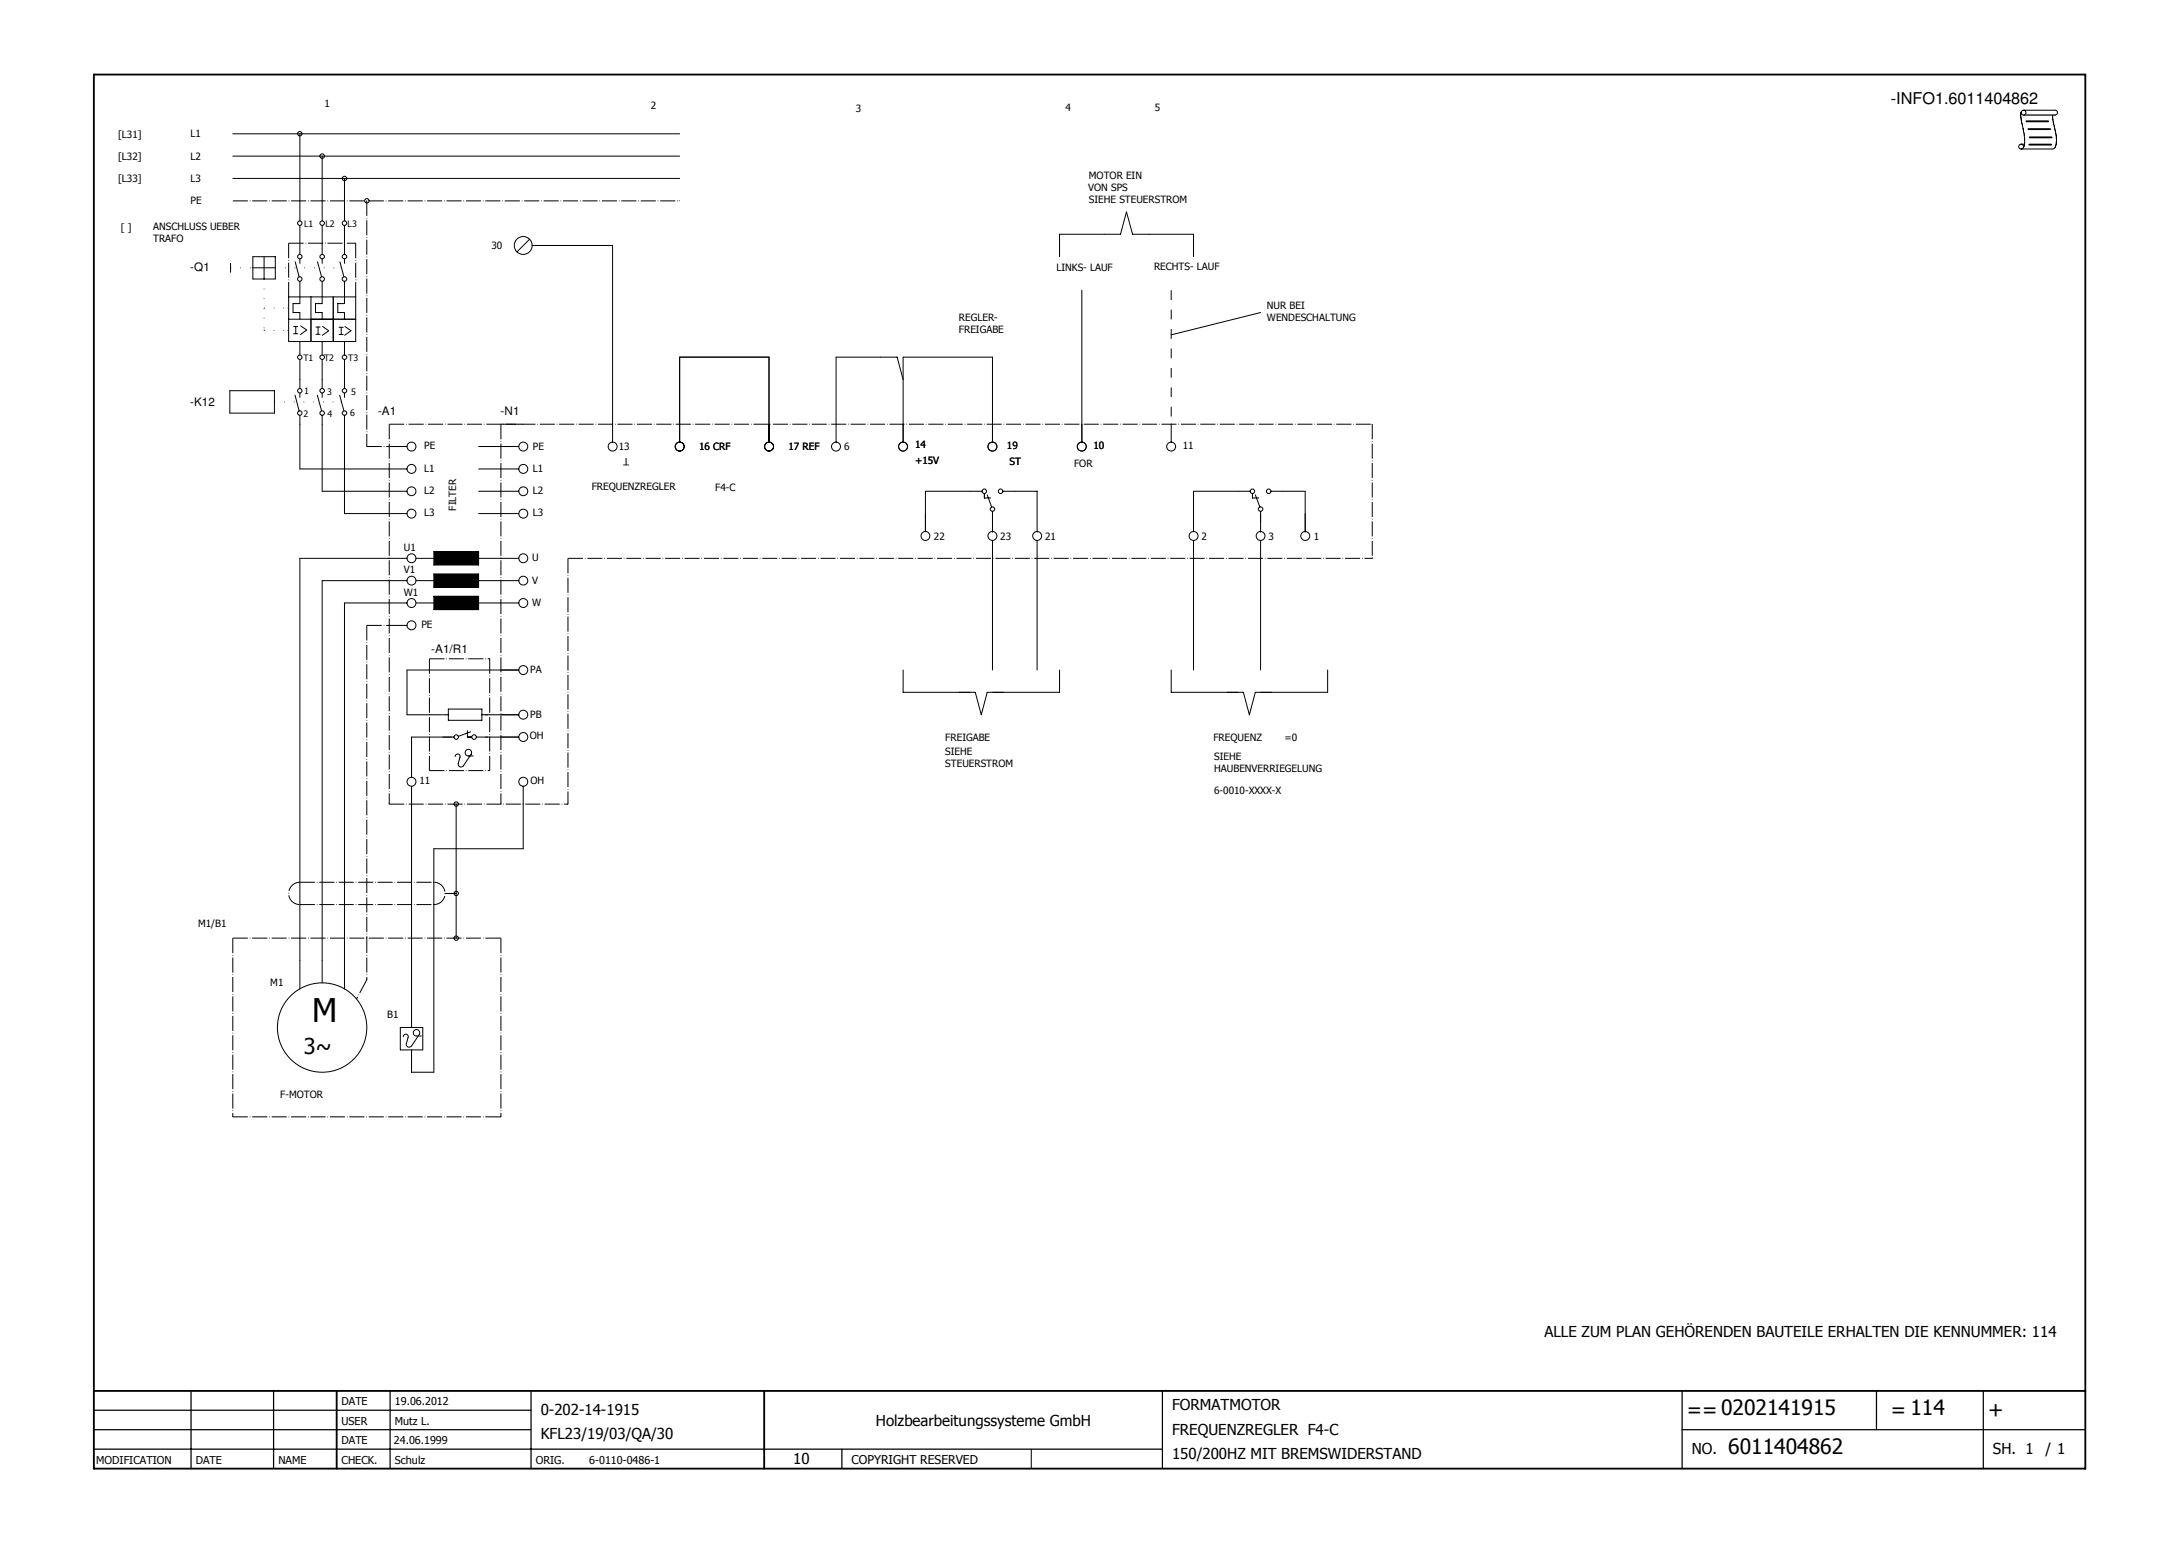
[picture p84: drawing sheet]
<svg xmlns="http://www.w3.org/2000/svg" width="297mm" height="211mm" viewBox="0 0 297 211" stroke-linecap="round" stroke-linejoin="round" font-family="sans-serif">
<defs><g id="words">
<text font-size="4.4" x="42.6" y="139.3">M</text>
<text font-size="3" x="41.4" y="143.7">3~</text>
<g font-size="2.9">
<text x="230" y="193.2">==0202141915</text>
<text x="257.8" y="193.2">= 114</text>
<text x="271" y="193.2">+</text>
<text x="235.6" y="198.2">6011404862</text>
</g>
<text font-size="2.2" x="257.8" y="14.2">-INFO1.6011404862</text>
<g font-size="2.1">
<text x="210.5" y="182.3">ALLE ZUM PLAN GEHÖRENDEN BAUTEILE ERHALTEN DIE KENNUMMER: 114</text>
<text x="73.7" y="192.9">0-202-14-1915</text>
<text x="73.7" y="196.2">KFL23/19/03/QA/30</text>
<text x="119.4" y="194.4">Holzbearbeitungssysteme GmbH</text>
<text x="159.8" y="192.2">FORMATMOTOR</text>
<text x="159.8" y="195.5">FREQUENZREGLER F4-C</text>
<text x="108.1" y="199.5">10</text>
<text x="159.8" y="198.9">150/200HZ MIT BREMSWIDERSTAND</text>
<text x="230.6" y="198.2">NO.</text>
<text x="271.7" y="198.2">SH. 1</text>
<text x="278.8" y="198.2">/ 1</text>
</g>
<text font-size="1.7" x="116.1" y="199.5">COPYRIGHT RESERVED</text>
<g font-size="1.6">
<text x="25.9" y="36.9">-Q1</text>
<text x="25.9" y="55.3">-K12</text>
<text x="51.5" y="56.6">-A1</text>
<text x="68.2" y="56.6">-N1</text>
<text x="58.8" y="89">-A1/R1</text>
</g>
<g font-size="1.5">
<text x="46.6" y="191.6">DATE</text>
<text x="53.8" y="191.6">19.06.2012</text>
<text x="46.6" y="194.2">USER</text>
<text x="46.6" y="196.9">DATE</text>
<text x="53.7" y="196.9">24.06.1999</text>
<text x="53.8" y="194.2">Mutz L.</text>
<text x="13.1" y="199.5">MODIFICATION</text>
<text x="26.7" y="199.5">DATE</text>
<text x="38" y="199.5">NAME</text>
<text x="46.6" y="199.5">CHECK.</text>
<text x="53.8" y="199.5">Schulz</text>
<text x="73" y="199.5">ORIG.</text>
<text x="80.3" y="199.5">6-0110-0486-1</text>
</g>
<g font-size="1.4">
<text x="44.2" y="14.6">1</text>
<text x="88.7" y="14.9">2</text>
<text x="116.7" y="15.3">3</text>
<text x="145.2" y="15.1">4</text>
<text x="157.4" y="15.1">5</text>
<text x="16.1" y="18.8">[L31]</text>
<text x="16.1" y="21.8">[L32]</text>
<text x="26" y="18.7">L1</text>
<text x="26" y="21.7">L2</text>
<text x="16.1" y="24.8">[L33]</text>
<text x="26" y="24.8">L3</text>
<text x="26" y="27.8">PE</text>
<text x="148.3" y="26">VON SPS</text>
<text x="148.4" y="24.3">MOTOR EIN</text>
<text x="148.4" y="27.6">SIEHE STEUERSTROM</text>
<text x="16.5" y="31.5">[ ]</text>
<text x="20.9" y="31.4">ANSCHLUSS UEBER</text>
<text x="20.9" y="33">TRAFO</text>
<text x="67" y="33.9">30</text>
<text x="144" y="36.9">LINKS- LAUF</text>
<text x="157.3" y="36.8">RECHTS- LAUF</text>
<text x="130.7" y="43.7">REGLER-</text>
<text x="130.7" y="45.4">FREIGABE</text>
<text x="172.7" y="42.1">NUR BEI</text>
<text x="172.7" y="43.7">WENDESCHALTUNG</text>
<text x="57.8" y="64.3">L1</text>
<text x="57.8" y="61.3">PE</text>
<text x="72.6" y="61.3">PE</text>
<text x="72.6" y="64.3">L1</text>
<text x="84.4" y="61.4">13</text>
<text x="85.8" y="62.5" transform="rotate(-180 85.8 62.5)">T</text>
<text x="95.3" y="61.4">16 CRF</text>
<text x="107.5" y="61.4">17 REF</text>
<text x="115.1" y="61.3">6</text>
<text x="124.7" y="61.1">14</text>
<text x="124.7" y="63.3">+15V</text>
<text x="137.3" y="61.2">19</text>
<text x="137.6" y="63.4">ST</text>
<text x="146.4" y="63.6">FOR</text>
<text x="149" y="61.2">10</text>
<text x="161.2" y="61.2">11</text>
<text x="57.8" y="67.3">L2</text>
<text x="57.8" y="70.4">L3</text>
<text x="62.2" y="69.6" transform="rotate(-90 62.2 69.6)">FILTER</text>
<text x="72.6" y="67.4">L2</text>
<text x="72.6" y="70.4">L3</text>
<text x="80.7" y="66.9">FREQUENZREGLER</text>
<text x="97.5" y="66.9">F4-C</text>
<text x="55.1" y="75.1">U1</text>
<text x="72.5" y="76.5">U</text>
<text x="127.3" y="73.7">22</text>
<text x="136.4" y="73.6">23</text>
<text x="142.5" y="73.6">21</text>
<text x="163.8" y="73.6">2</text>
<text x="172.9" y="73.6">3</text>
<text x="179.1" y="73.7">1</text>
<text x="55.1" y="78.2">V1</text>
<text x="55.1" y="81.2">W1</text>
<text x="72.5" y="79.6">V</text>
<text x="72.5" y="82.6">W</text>
<text x="57.4" y="85.7">PE</text>
<text x="72.3" y="91.8">PA</text>
<text x="72.2" y="100.8">OH</text>
<text x="72.3" y="97.9">PB</text>
<text x="128.9" y="101">FREIGABE</text>
<text x="165.4" y="101">FREQUENZ</text>
<text x="175.1" y="101">=0</text>
<text x="57.2" y="106.9">11</text>
<text x="72.3" y="106.8">OH</text>
<text x="128.9" y="102.9">SIEHE</text>
<text x="128.9" y="104.6">STEUERSTROM</text>
<text x="165.5" y="103.7">SIEHE</text>
<text x="165.5" y="105.3">HAUBENVERRIEGELUNG</text>
<text x="165.5" y="108.3">6-0010-XXXX-X</text>
<text x="27" y="126.3">M1/B1</text>
<text x="36.8" y="134.4">M1</text>
<text x="52.8" y="138.8">B1</text>
<text x="38.2" y="149.6">F-MOTOR</text>
</g>
<g font-size="1.2">
<text x="41.5" y="30.9">L1</text>
<text x="44.4" y="30.9">L2</text>
<text x="47.4" y="30.9">L3</text>
<text x="41.4" y="49.2">T1</text>
<text x="41.5" y="53.7">1</text>
<text x="44.2" y="49.2">T2</text>
<text x="44.6" y="53.8">3</text>
<text x="47.5" y="49.2">T3</text>
<text x="47.9" y="53.9">5</text>
<text x="41.4" y="56.8">2</text>
<text x="44.7" y="56.8">4</text>
<text x="47.7" y="56.7">6</text>
</g>
</g></defs>
<path d="M203 10l-190.4 190.4M12.7 112.2l125.9 88.2" fill="none" stroke="#fff" stroke-width=".14"/>
<path d="M12.8 10.2h271.5v190h-271.5zM12.8 189.6h271.5M45.9 189.6v10.6M104.2 189.6v10.6" fill="none" stroke="#010101" stroke-width=".25"/>
<g fill="none" stroke="#010101" stroke-width=".17">
<path d="M12.8 194.9h59.6M12.8 192.2h59.6M12.8 197.5h145.7M26 189.6v10.6M37.3 189.6v10.6M53.2 189.6v10.6M72.4 189.6v10.6M114.8 197.5v2.7M158.5 189.6v10.6M229.3 194.9h55M229.3 189.6v10.6M255.8 189.6v5.3"/>
<path d="M270.4 189.6v10.6"/>
</g>
<g fill="none" stroke="#010101" stroke-width=".14">
<path d="M31.7 18.2h60.9M31.7 21.3h60.9M31.7 24.3h60.9M150.5 31.9h2.2l.9-3 .8 3h2.2M92.6 57.8v-9.1h12.2v9.1M114 48.7v11.6M120.1 48.7h2.2l.8 3M159.7 57.8v2.5M60.4 97.4h.7M61.1 96.7h4.6v1.5h-4.6zM63.7 99.6v.9h.6M64.2 99.8l-1.7 .6"/>
<path d="M65.7 97.4h.8M56.1 107.2v2.4M60.4 100.5h1.5M64.9 100.5h1.6M68.3 100.5h2.4M71.3 107.2v2.4M140.6 197.5v2.7"/>
<circle cx="114" cy="60.9" r=".61"/>
<circle cx="159.7" cy="60.9" r=".61"/>
<circle cx="56.1" cy="106.6" r=".61"/>
<circle cx="62.2" cy="100.5" r=".31"/>
<circle cx="62.2" cy="109.6" r=".3"/>
<circle cx="64.6" cy="100.5" r=".31"/>
<circle cx="71.3" cy="106.6" r=".61"/>
<circle cx="71.3" cy="100.5" r=".61"/>
<circle cx="62.2" cy="127.9" r=".3"/>
<circle cx="62.2" cy="121.8" r=".3"/>
</g>
<path d="M31.7 27.4h60.9" fill="none" stroke="#010101" stroke-width=".14" stroke-dasharray="2.1 .3 .1 .3" stroke-linecap="butt"/>
<path d="M92.5 27.3l.2 .1h-.2z" fill="#010101"/>
<path d="M40.9 130.9v3.9" fill="none" stroke="#010101" stroke-width=".14"/>
<path d="M50 127.9v5.7" fill="none" stroke="#010101" stroke-width=".14" stroke-dasharray="2.1 .3 .1 .3" stroke-linecap="butt"/>
<path d="M50 133.4h.1l-.1 .2z" fill="#010101"/>
<g fill="none" stroke="#010101" stroke-width=".14">
<path d="M47 130.9v3.9"/>
<circle cx="43.9" cy="140.1" r="6.1"/>
</g>
<path d="M50 133.6l-1.4 2.6" fill="none" stroke="#010101" stroke-width=".14" stroke-dasharray="2.1 .3 .1 .3" stroke-linecap="butt"/>
<path d="M48.6 136.1h.1l-.1 .1z" fill="#010101"/>
<path d="M43.9 130.9v3.1" fill="none" stroke="#010101" stroke-width=".14"/>
<path d="M31.7 152.2h36.6" fill="none" stroke="#010101" stroke-width=".14" stroke-dasharray="2.1 .3 .1 .3" stroke-linecap="butt"/>
<path d="M68.1 152.2l.2 .1h-.2z" fill="#010101"/>
<path d="M114 48.7h6.1" fill="none" stroke="#010101" stroke-width=".14"/>
<path d="M31.7 127.9v24.3" fill="none" stroke="#010101" stroke-width=".14" stroke-dasharray="2.1 .3 .1 .3" stroke-linecap="butt"/>
<path d="M31.7 152.1h.1l-.1 .2z" fill="#010101"/>
<path d="M40.9 18.2v9.2M40.9 57.8v6.1h12.2M135.3 48.7h-12.2v9.1M40.9 76.1v54.8M123.1 91.3v3.1h9.2" fill="none" stroke="#010101" stroke-width=".14"/>
<path d="M40.9 120.3h18.2" fill="none" stroke="#010101" stroke-width=".14" stroke-dasharray="2.1 .3 .1 .3" stroke-linecap="butt"/>
<path d="M59 120.2l.2 .1h-.2z" fill="#010101"/>
<path d="M50 27.4v33.5M40.8 123.3h.1M40.9 120.3a1.52 1.52 0 0 0-1.6 1.5 1.52 1.52 0 0 0 1.6 1.5" fill="none" stroke="#010101" stroke-width=".14" stroke-dasharray="2.1 .3 .1 .3" stroke-linecap="butt"/>
<path d="M43.9 21.3v6.1M47 24.3v3.1M43.9 57.8v9.2h9.2M47 57.8v12.2h6.1M135.3 48.7v9.1M43.9 79.2v51.7M132.3 67h-6.1v5.5M135.3 70v2.5M135.3 76.1v15.2M47 82.2v48.7M135.3 94.4h9.1" fill="none" stroke="#010101" stroke-width=".14"/>
<path d="M50 60.8h.1l-.1 .1z" fill="#010101"/>
<path d="M50 60.9h3.1" fill="none" stroke="#010101" stroke-width=".14" stroke-dasharray="2.1 .3 .1 .3" stroke-linecap="butt"/>
<path d="M52.9 60.8l.2 .1h-.2z" fill="#010101"/>
<path d="M50 85.3v42.6" fill="none" stroke="#010101" stroke-width=".14" stroke-dasharray="2.1 .3 .1 .3" stroke-linecap="butt"/>
<path d="M50 127.8h.1l-.1 .1z" fill="#010101"/>
<path d="M53.1 57.8h18.2" fill="none" stroke="#010101" stroke-width=".14" stroke-dasharray="2.1 .3 .1 .3" stroke-linecap="butt"/>
<path d="M71.2 57.8h.2l-.2 .1z" fill="#010101"/>
<path d="M53.1 57.8v51.8" fill="none" stroke="#010101" stroke-width=".14" stroke-dasharray="2.1 .3 .1 .3" stroke-linecap="butt"/>
<path d="M53 109.5h.1v.2z" fill="#010101"/>
<path d="M40.9 76.1h12.2M43.9 79.2h9.2M138.3 67h3.1v5.5M141.4 76.1v15.2M47 82.2h6.1" fill="none" stroke="#010101" stroke-width=".14"/>
<path d="M50 85.3h3.1" fill="none" stroke="#010101" stroke-width=".14" stroke-dasharray="2.1 .3 .1 .3" stroke-linecap="butt"/>
<path d="M52.9 85.2l.2 .1h-.2z" fill="#010101"/>
<path d="M53.1 109.6h24.3" fill="none" stroke="#010101" stroke-width=".14" stroke-dasharray="2.1 .3 .1 .3" stroke-linecap="butt"/>
<path d="M77.3 109.6h.2l-.2 .1z" fill="#010101"/>
<path d="M147.5 39.6v18.2M150.5 31.9h-6.1v3.1M156.6 31.9h6.1M55.5 91.3v6.1h4.8M144.4 91.3v3.1M56.1 109.6v30.5M61.6 100.5h-5.5v5.5M55 141.3a.34 .34 0 0 1 .4-.3 .34 .34 0 0 1 .2 .4l-.2 .9M55.4 142.3a.4 .4 0 0 0 .2 .4 .4 .4 0 0 0 .5-.1M57.6 140.1h-3v3h3" fill="none" stroke="#010101" stroke-width=".14"/>
<path d="M159.7 39.6v18.2" fill="none" stroke="#010101" stroke-width=".14" stroke-dasharray="1.3 1.3" stroke-linecap="butt"/>
<path d="M159.6 57.7h.1v.2z" fill="#010101"/>
<g fill="none" stroke="#010101" stroke-width=".14">
<path d="M275.5 15.3a6.9 6.9 0 0 0 .3 2.4v.2a3.6 3.6 0 0 1 0 2.2M275.5 19.7h.5M275.8 15h4.3a.33 .33 0 0 1 .4 .4 .33 .33 0 0 1-.4 .3M279.8 15.7l.2 1.2a5.3 5.3 0 0 1 .1 3.2l-.3 .2h-4.3M162.7 31.9v3.1M171.8 42.6l-12.1 3M56.7 76.1h2.4M56.7 79.2h2.4M162.7 76.1v15.2M168.8 67h-6.1v5.5M171.8 70v2.5M171.8 76.1v15.2"/>
<path d="M56.7 82.2h2.4M159.7 91.3v3.1h9.1M171.8 94.4h9.2M56.1 143.1v3.1h3M57.4 141.2h-.6a.44 .44 0 0 1-.4-.5 .44 .44 0 0 1 .6-.3 .44 .44 0 0 1 .1 .6l-1 1.6M57.6 140.1v3"/>
<circle cx="275.5" cy="20" r=".33"/>
<circle cx="275.8" cy="15.4" r=".33"/>
</g>
<path d="M275.9 15.7h4.3" fill="none" stroke="#010101" stroke-width=".17"/>
<path d="M276.2 16.5h3M276.5 17.6h3M276.6 19.7h3M276.7 18.7h3" fill="none" stroke="#010101" stroke-width=".25"/>
<path d="M58.5 89.8v15.2" fill="none" stroke="#010101" stroke-width=".14" stroke-dasharray="2.1 .3 .1 .3" stroke-linecap="butt"/>
<path d="M58.5 104.9h.1l-.1 .2z" fill="#010101"/>
<path d="M58.5 105h8.3" fill="none" stroke="#010101" stroke-width=".14" stroke-dasharray="2.1 .3 .1 .3" stroke-linecap="butt"/>
<path d="M66.6 105l.2 .1h-.2z" fill="#010101"/>
<path d="M59.1 75.2h6.1v1.8h-6.1zM174.9 67h3" fill="none" stroke="#010101" stroke-width=".14"/>
<path d="M59.1 75.2h6.1v1.8h-6.1z" fill="#010101"/>
<path d="M59.1 78.2h6.1v1.9h-6.1z" fill="none" stroke="#010101" stroke-width=".14"/>
<path d="M59.1 78.2h6.1v1.9h-6.1z" fill="#010101"/>
<path d="M59.1 81.3h6.1v1.8h-6.1z" fill="none" stroke="#010101" stroke-width=".14"/>
<path d="M59.1 81.3h6.1v1.8h-6.1z" fill="#010101"/>
<path d="M177.9 67v5.5M181 91.3v3.1M59.1 115.7h12.2" fill="none" stroke="#010101" stroke-width=".14"/>
<path d="M187.1 57.8v18.3M59.1 123.3a1.52 1.52 0 0 0 1.6-1.5 1.52 1.52 0 0 0-1.6-1.5M59.2 120.3h-.1" fill="none" stroke="#010101" stroke-width=".14" stroke-dasharray="2.1 .3 .1 .3" stroke-linecap="butt"/>
<path d="M187 76h.1v.1z" fill="#010101"/>
<path d="M40.9 123.3h18.2" fill="none" stroke="#010101" stroke-width=".14" stroke-dasharray="2.1 .3 .1 .3" stroke-linecap="butt"/>
<path d="M59 123.3l.2 .1h-.2z" fill="#010101"/>
<g fill="none" stroke="#010101" stroke-width=".14">
<path d="M92.6 57.8v2.5M104.8 57.8v2.5M123.1 57.8v2.5M135.3 57.8v2.5M147.5 57.8v2.5M66.2 97.4h4.5M59.1 115.7v30.5M62.2 109.6v18.3M64.5 103.1h-.7a.44 .44 0 0 1-.4-.6 .44 .44 0 0 1 .6-.3 .44 .44 0 0 1 .2 .6l-1 1.6a.39 .39 0 0 1-.5 .1 .39 .39 0 0 1-.2-.4l.2-.9a.33 .33 0 0 0-.3-.4 .33 .33 0 0 0-.4 .3M66.2 100.5h4.5M60.7 121.8h1.5"/>
<circle cx="40.9" cy="18.2" r=".3"/>
<circle cx="43.9" cy="21.3" r=".31"/>
<circle cx="92.7" cy="60.9" r=".61"/>
<circle cx="104.8" cy="60.9" r=".61"/>
<circle cx="123.1" cy="60.9" r=".61"/>
<circle cx="135.3" cy="60.9" r=".61"/>
<circle cx="147.5" cy="60.9" r=".61"/>
</g>
<path d="M66.8 89.8v15.2" fill="none" stroke="#010101" stroke-width=".14" stroke-dasharray="2.1 .3 .1 .3" stroke-linecap="butt"/>
<path d="M66.7 104.9h.1v.2z" fill="#010101"/>
<circle cx="47" cy="24.3" r=".31" fill="none" stroke="#010101" stroke-width=".14"/>
<path d="M58.5 89.8h8.3" fill="none" stroke="#010101" stroke-width=".14" stroke-dasharray="2.1 .3 .1 .3" stroke-linecap="butt"/>
<path d="M66.6 89.8h.2l-.2 .1z" fill="#010101"/>
<g fill="none" stroke="#010101" stroke-width=".14">
<path d="M31.3 53.3h6.1v3h-6.1zM40.2 53.9l.6 2.1M40.9 51.7v1.3M40.9 53.6v.6M40.9 56.6v1.2M43.3 53.9l.5 2.1M43.9 51.7v1.3M43.9 53.6v.6M43.9 56.6v1.2M46.3 53.9l.6 2.1M47 51.7v1.3M47 53.6v.6"/>
<path d="M47 56.6v1.2"/>
<circle cx="40.9" cy="56.3" r=".3"/>
<circle cx="40.9" cy="53.3" r=".3"/>
<circle cx="43.9" cy="56.3" r=".31"/>
<circle cx="43.9" cy="53.3" r=".31"/>
<circle cx="47" cy="56.3" r=".31"/>
<circle cx="47" cy="53.3" r=".31"/>
</g>
<path d="M37.4 54.8h9.2" fill="none" stroke="#010101" stroke-width=".14" stroke-dasharray=".1 1.2 .1 1.2" stroke-linecap="butt"/>
<path d="M46.4 54.7l.2 .1h-.2z" fill="#010101"/>
<path d="M36 45h3.3" fill="none" stroke="#010101" stroke-width=".14" stroke-dasharray=".1 1.2 .1 1.2" stroke-linecap="butt"/>
<path d="M39.2 45h.2l-.2 .1z" fill="#010101"/>
<path d="M31.4 36.5h3.1" fill="none" stroke="#010101" stroke-width=".14" stroke-dasharray=".1 1.2 .1 1.2" stroke-linecap="butt"/>
<path d="M34.4 36.5h.1h-.1z" fill="#010101"/>
<g fill="none" stroke="#010101" stroke-width=".14">
<path d="M34.5 35v3M40.9 35.3v.6M43.9 27.4v2.7M47 30.7v4M40 45.5h.6M40.3 44.5v1M40.9 49v2.7M41.8 45l-.8 .6M43 42.6h.9M43.1 44.6h.5M45.4 40.5h-6.1v3h9.2M45.4 43.5v3.1"/>
<path d="M46.2 45.6h.6M46.5 44.6v1M47 42.6v.9M47 46.6v1.8"/>
<circle cx="40.9" cy="38" r=".3"/>
<circle cx="47" cy="30.4" r=".31"/>
<circle cx="43.9" cy="48.7" r=".31"/>
<circle cx="47" cy="48.7" r=".31"/>
</g>
<path d="M39.3 33.2v7.3" fill="none" stroke="#010101" stroke-width=".14" stroke-dasharray="2.1 .3 .1 .3" stroke-linecap="butt"/>
<path d="M39.3 40.3h.1l-.1 .2z" fill="#010101"/>
<path d="M43.9 46.6v1.8" fill="none" stroke="#010101" stroke-width=".14"/>
<path d="M36 38v7" fill="none" stroke="#010101" stroke-width=".14" stroke-dasharray=".1 1.2 .1 1.2" stroke-linecap="butt"/>
<path d="M36 44.9v.2z" fill="#010101"/>
<g fill="none" stroke="#010101" stroke-width=".14">
<path d="M34.5 35h3v3M47 27.4v2.7M39.3 43.5v3.1M40 44.5h.6M42.4 40.5v3M43 41.4h.9M45.4 43.5h3.1M46.2 44.6h.6M47 40.5v.9"/>
<circle cx="40.9" cy="35" r=".3"/>
<circle cx="43.9" cy="38" r=".31"/>
<circle cx="40.9" cy="48.7" r=".3"/>
</g>
<path d="M39.3 33.2h9.2" fill="none" stroke="#010101" stroke-width=".14" stroke-dasharray="2.1 .3 .1 .3" stroke-linecap="butt"/>
<path d="M48.4 33.1l.1 .1h-.1z" fill="#010101"/>
<g fill="none" stroke="#010101" stroke-width=".14">
<path d="M34.5 38h3M36 35v3M40.9 30.7v4M43.9 35.3v.6M47 38.3v2.2M39.9 42.6h1M40.9 46.6v1.8M41 44.4l.8 .6M43 41.4v1.2M43.9 40.5v.9M43.9 42.6v.9M45.4 40.5v3"/>
<path d="M46 42.6h1M47.9 45.1l-.9 .6M48.5 43.5v3.1"/>
</g>
<path d="M36 42h3.3" fill="none" stroke="#010101" stroke-width=".14" stroke-dasharray=".1 1.2 .1 1.2" stroke-linecap="butt"/>
<path d="M39.2 41.9l.2 .1h-.2z" fill="#010101"/>
<path d="M31.4 35.9v1.2M45.4 40.5v3" fill="none" stroke="#010101" stroke-width=".14"/>
<path d="M37.5 36.5h9.1" fill="none" stroke="#010101" stroke-width=".14" stroke-dasharray=".1 1.2 .1 1.2" stroke-linecap="butt"/>
<path d="M46.4 36.5h.2h-.2z" fill="#010101"/>
<g fill="none" stroke="#010101" stroke-width=".14">
<path d="M34.5 36.5h3M43.3 35.7l.5 2M43.9 38.3v2.2M39.9 41.4h1M40.9 42.6v.9M42.4 43.5v3.1h3M43.4 44.6v1M43.9 49v2.7M44.8 45.1l-.8 .6M47 41.4h-1v1.2M48.5 40.5v3"/>
<circle cx="40.9" cy="30.4" r=".3"/>
<circle cx="43.9" cy="35" r=".31"/>
<circle cx="47" cy="38" r=".31"/>
</g>
<path d="M48.5 33.2v7.3" fill="none" stroke="#010101" stroke-width=".14" stroke-dasharray="2.1 .3 .1 .3" stroke-linecap="butt"/>
<path d="M48.5 40.3v.2z" fill="#010101"/>
<g fill="none" stroke="#010101" stroke-width=".14">
<path d="M40.2 35.7l.6 2M40.9 27.4v2.7M40.9 38.3v3.1M43.9 30.7v4M46.3 35.7l.6 2M47 35.3v.6M39.9 41.4v1.2M42.4 43.5v3.1h-3.1M43.1 45.6h.5M44 44.5l.8 .6M45.4 40.5h3.1M45.4 46.6h3.1"/>
<path d="M47 49v2.7M47 44.5l.9 .6"/>
<circle cx="43.9" cy="30.4" r=".31"/>
<circle cx="47" cy="35" r=".31"/>
</g>
<path d="M68.3 57.8h118.8" fill="none" stroke="#010101" stroke-width=".14" stroke-dasharray="2.1 .3 .1 .3" stroke-linecap="butt"/>
<path d="M186.9 57.8h.2l-.2 .1z" fill="#010101"/>
<circle cx="50" cy="27.4" r=".3" fill="none" stroke="#010101" stroke-width=".14"/>
<path d="M68.3 57.8v51.8" fill="none" stroke="#010101" stroke-width=".14" stroke-dasharray="2.1 .3 .1 .3" stroke-linecap="butt"/>
<path d="M68.2 109.5h.1v.2z" fill="#010101"/>
<g fill="none" stroke="#010101" stroke-width=".14">
<path d="M65.2 67h3.1M65.2 60.9h3.1M65.2 63.9h3.1M65.2 70h3.1M65.2 76.1h3.1M65.2 79.2h3.1M126.2 70v2.4M132.3 67h1.6M134.2 67.3v.6h.8M134.6 67.5l.6 1.6M135.3 69.7v1.5M135.3 73.7v2.4"/>
<path d="M136.7 67h1.6M141.4 73.7v2.4M168.8 67h1.6M170.7 67.3v.6h.9M171.1 67.5l.6 1.6M171.8 69.7v1.5M173.3 67h1.6M177.9 70v2.4M65.2 82.2h3.1M130.7 94.4h2.3l.8 3 .8-3h2.2"/>
<circle cx="126.1" cy="73.1" r=".6"/>
<circle cx="134.2" cy="67" r=".3"/>
<circle cx="135.3" cy="73.1" r=".61"/>
<circle cx="135.3" cy="69.4" r=".31"/>
<circle cx="136.4" cy="67" r=".31"/>
<circle cx="141.4" cy="73.1" r=".61"/>
<circle cx="170.7" cy="67" r=".3"/>
<circle cx="171.8" cy="69.4" r=".31"/>
<circle cx="172.9" cy="67" r=".31"/>
<circle cx="177.9" cy="73.1" r=".61"/>
</g>
<path d="M31.7 127.9h36.6" fill="none" stroke="#010101" stroke-width=".14" stroke-dasharray="2.1 .3 .1 .3" stroke-linecap="butt"/>
<path d="M68.1 127.8l.2 .1h-.2z" fill="#010101"/>
<g fill="none" stroke="#010101" stroke-width=".14">
<path d="M171.8 73.7v2.4"/>
<circle cx="171.8" cy="73.1" r=".6"/>
</g>
<path d="M68.3 127.9v24.3" fill="none" stroke="#010101" stroke-width=".14" stroke-dasharray="2.1 .3 .1 .3" stroke-linecap="butt"/>
<path d="M68.2 152.1h.1v.2z" fill="#010101"/>
<g fill="none" stroke="#010101" stroke-width=".14">
<path d="M53.1 60.9h2.4M53.1 63.9h2.4M53.1 67h2.4M53.1 70h2.4M53.1 76.1h2.4M53.1 79.2h2.4M68.3 70h2.4M68.3 76.1h2.4M68.3 79.2h2.4M162.7 73.7v2.4M53.1 82.2h2.4M53.1 85.3h2.4"/>
<path d="M55.5 91.3h15.2M68.3 82.2h2.4M167.3 94.4h2.2l.8 3 .8-3h2.3M71.3 109.6v6.1"/>
<circle cx="56.1" cy="76.1" r=".61"/>
<circle cx="56.1" cy="63.9" r=".61"/>
<circle cx="56.1" cy="70" r=".61"/>
<circle cx="56.1" cy="60.9" r=".61"/>
<circle cx="56.1" cy="67" r=".6"/>
<circle cx="56.1" cy="79.2" r=".6"/>
<circle cx="71.3" cy="76.1" r=".61"/>
<circle cx="71.3" cy="70" r=".61"/>
<circle cx="71.3" cy="79.2" r=".61"/>
<circle cx="162.7" cy="73.1" r=".61"/>
<circle cx="56.1" cy="85.2" r=".61"/>
<circle cx="56.1" cy="82.2" r=".61"/>
<circle cx="71.3" cy="82.2" r=".61"/>
</g>
<path d="M77.4 76.1h109.7" fill="none" stroke="#010101" stroke-width=".14" stroke-dasharray="2.1 .3 .1 .3" stroke-linecap="butt"/>
<path d="M186.9 76.1h.2h-.2z" fill="#010101"/>
<g fill="none" stroke="#010101" stroke-width=".14">
<path d="M68.3 67h2.4"/>
<circle cx="71.3" cy="67" r=".61"/>
</g>
<path d="M77.4 76.1v33.5" fill="none" stroke="#010101" stroke-width=".14" stroke-dasharray="2.1 .3 .1 .3" stroke-linecap="butt"/>
<path d="M77.4 109.5h.1l-.1 .2z" fill="#010101"/>
<g fill="none" stroke="#010101" stroke-width=".14">
<path d="M72.2 32.6l-1.7 1.7M72.5 33.5h11v26.8M68.3 63.9h2.4M68.3 60.9h2.4M68.3 91.3h2.4M68.3 97.4h2.4"/>
<circle cx="71.3" cy="33.5" r="1.22"/>
<circle cx="71.3" cy="63.9" r=".61"/>
<circle cx="71.3" cy="60.9" r=".61"/>
<circle cx="83.5" cy="60.9" r=".61"/>
<circle cx="71.3" cy="97.4" r=".61"/>
<circle cx="71.3" cy="91.3" r=".61"/>
</g>
<use href="#words"/>
</svg>
